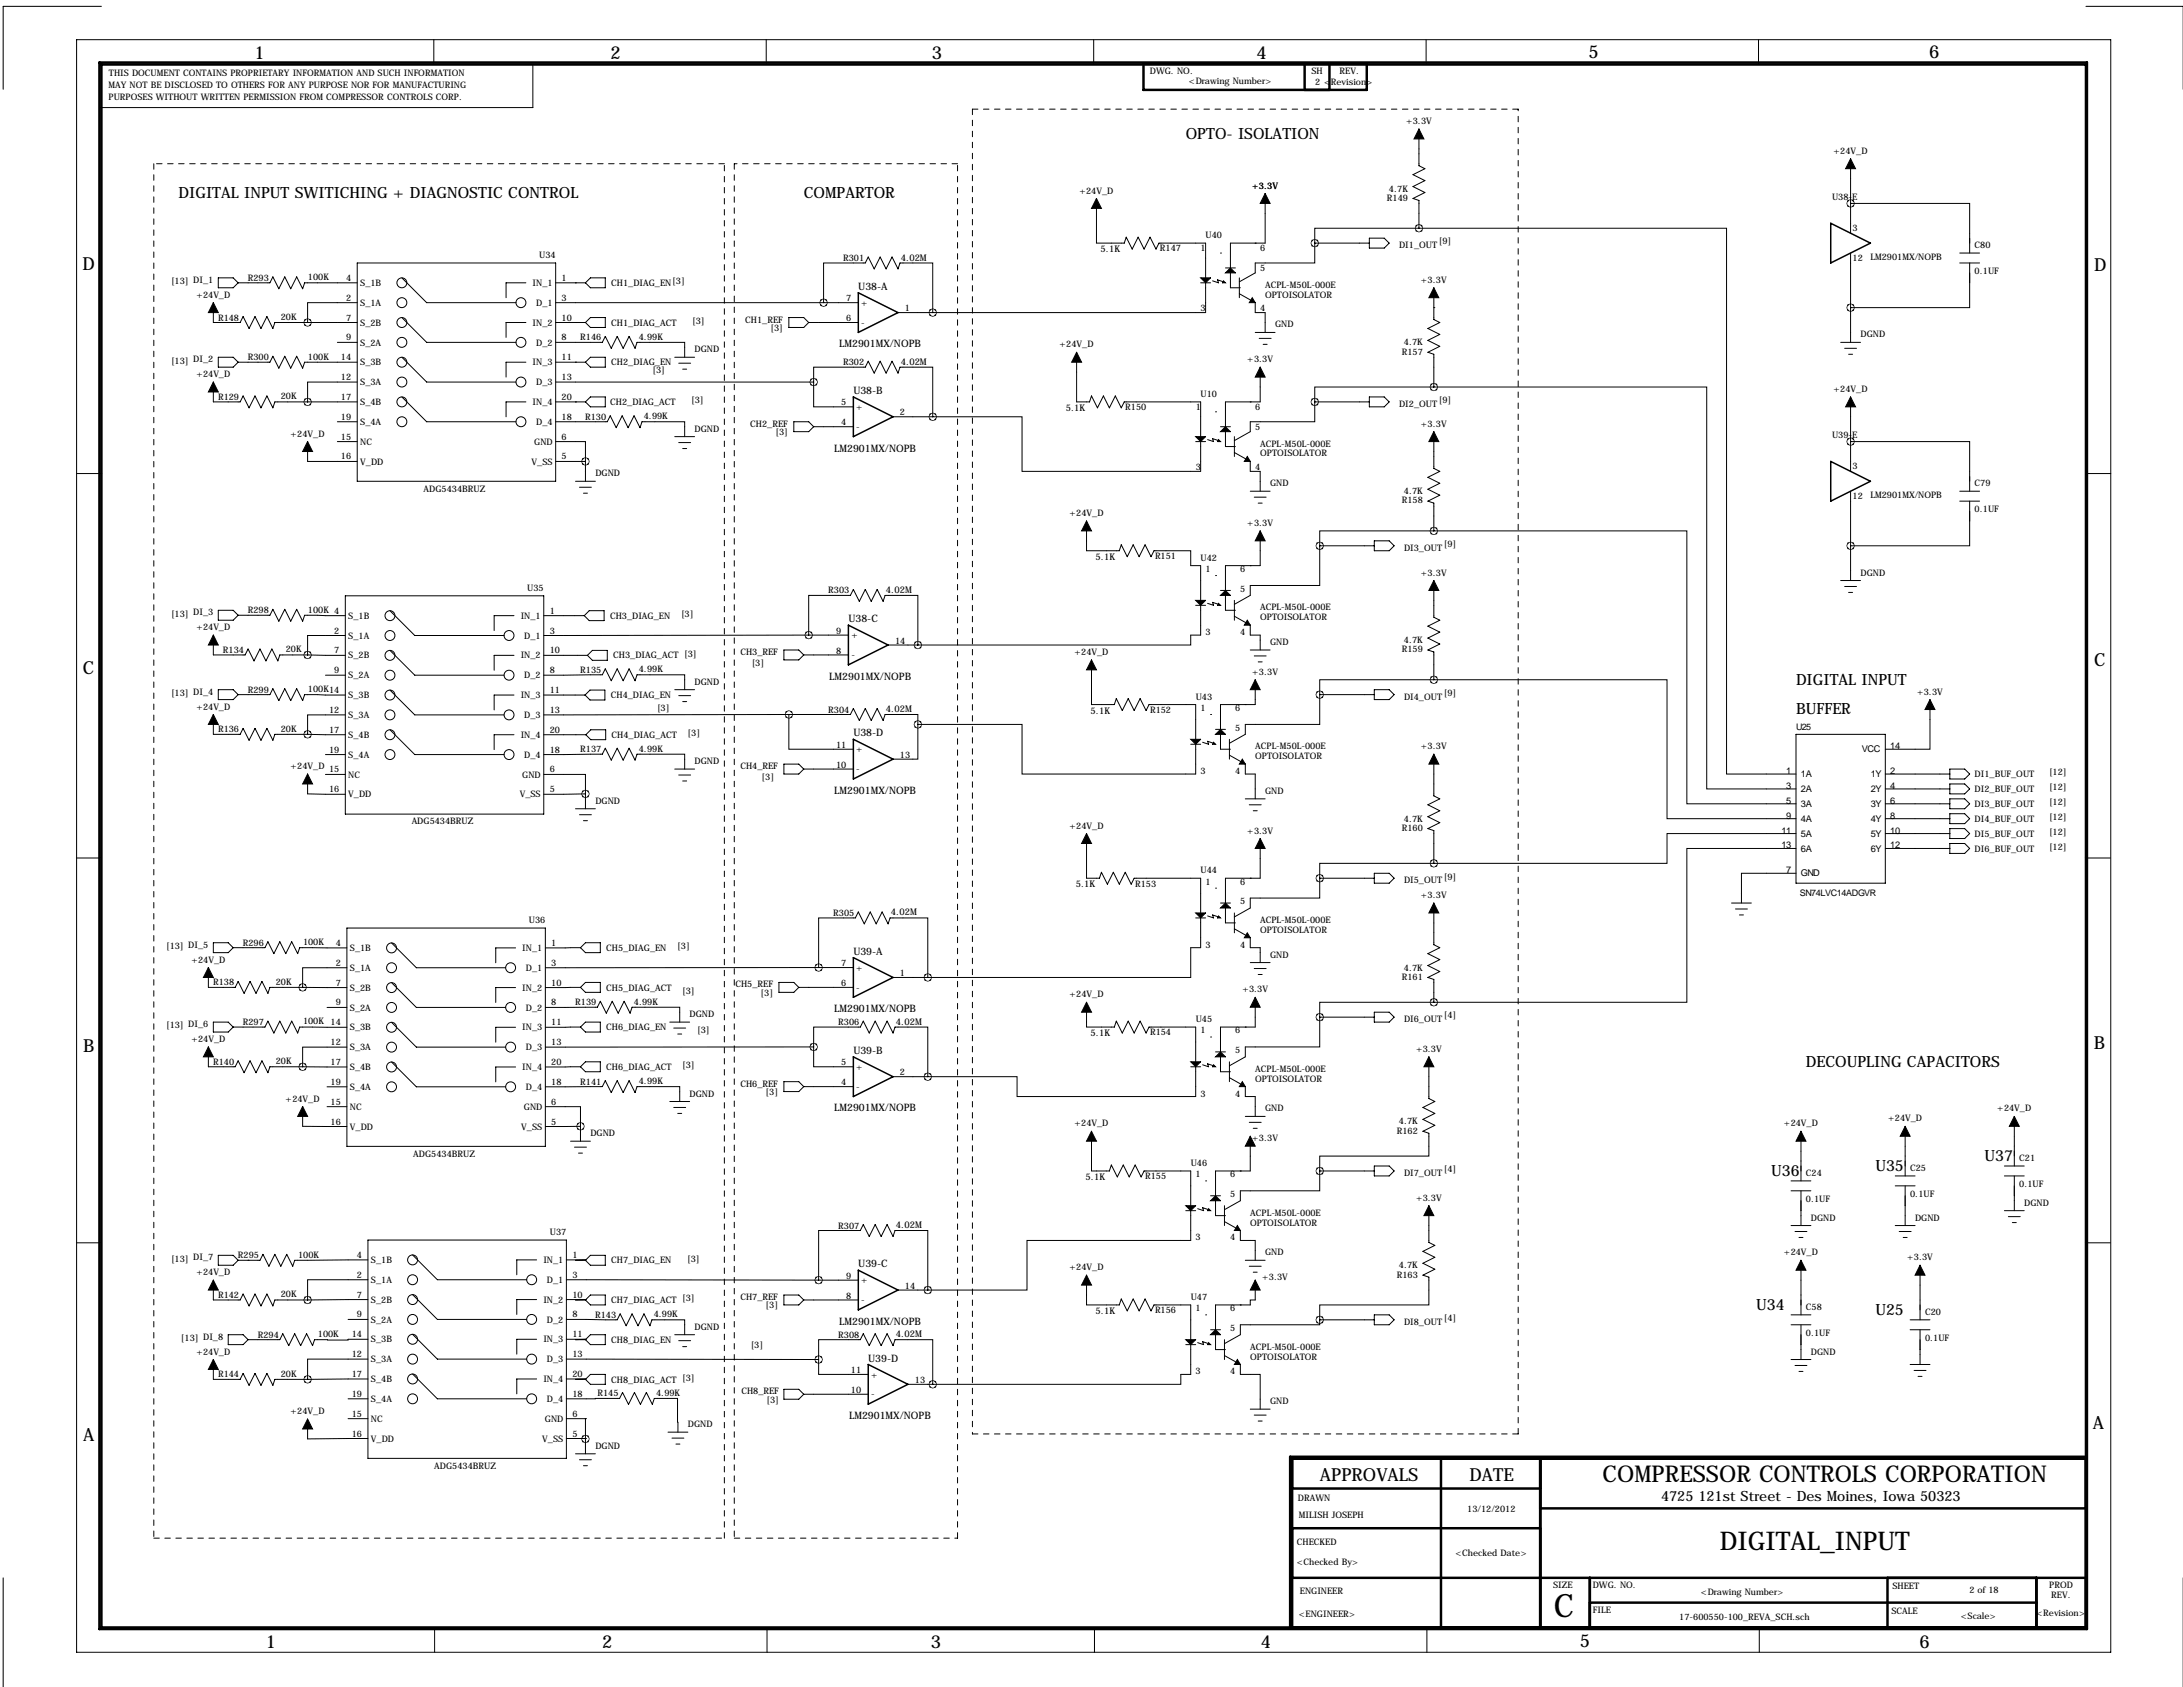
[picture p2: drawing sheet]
<svg xmlns="http://www.w3.org/2000/svg" width="559mm" height="432mm" viewBox="0 0 559 432" stroke-linecap="round" stroke-linejoin="round" font-family="sans-serif">
<defs><g id="words">
<text font-size="8.2" x="397.7" y="413.9">C</text>
<text font-size="6.6" x="440.2" y="396.8">DIGITAL_INPUT</text>
<text font-size="5.9" x="410.2" y="379.2">COMPRESSOR CONTROLS CORPORATION</text>
<g font-size="4.6">
<text x="65.1" y="15">1</text>
<text x="156.3" y="15">2</text>
<text x="238.5" y="15">3</text>
<text x="321.6" y="15">4</text>
<text x="406.6" y="14.8">5</text>
<text x="493.8" y="14.8">6</text>
<text x="21.1" y="69.1">D</text>
<text x="536.1" y="69.4">D</text>
<text x="21.2" y="172.4">C</text>
<text x="536" y="170.4">C</text>
<text x="21.3" y="269.3">B</text>
<text x="535.9" y="268.4">B</text>
<text x="535.7" y="365.8">A</text>
<text x="21.3" y="368.8">A</text>
<text x="337.8" y="379">APPROVALS</text>
<text x="376.2" y="379">DATE</text>
<text x="68" y="421.8">1</text>
<text x="154.1" y="421.8">2</text>
<text x="238.3" y="421.8">3</text>
<text x="322.7" y="421.7">4</text>
<text x="404.4" y="421.6">5</text>
<text x="491.4" y="421.8">6</text>
</g>
<g font-size="4">
<text x="303.5" y="35.6">OPTO- ISOLATION</text>
<text x="45.7" y="50.8">DIGITAL INPUT SWITICHING + DIAGNOSTIC CONTROL</text>
<text x="205.7" y="50.8">COMPARTOR</text>
<text x="459.7" y="175.3">DIGITAL INPUT</text>
<text x="459.7" y="182.9">BUFFER</text>
<text x="462.3" y="273">DECOUPLING CAPACITORS</text>
<text x="480.1" y="299.7">U35</text>
<text x="508" y="297.2">U37</text>
<text x="453.4" y="301">U36</text>
<text x="449.6" y="335.3">U34</text>
<text x="480.1" y="336.5">U25</text>
</g>
<text font-size="3.6" x="425.2" y="384.3">4725 121st Street - Des Moines, Iowa 50323</text>
<g font-size="2.6">
<text x="219.7" y="74.2">U38-A</text>
<text x="214.8" y="88.9">LM2901MX/NOPB</text>
<text x="218.4" y="100.8">U38-B</text>
<text x="213.5" y="115.6">LM2901MX/NOPB</text>
<text x="217.2" y="159.3">U38-C</text>
<text x="212.3" y="174">LM2901MX/NOPB</text>
<text x="218.4" y="188.5">U38-D</text>
<text x="213.5" y="203.2">LM2901MX/NOPB</text>
<text x="218.4" y="244.3">U39-A</text>
<text x="213.5" y="259.1">LM2901MX/NOPB</text>
<text x="218.4" y="269.7">U39-B</text>
<text x="213.5" y="284.5">LM2901MX/NOPB</text>
<text x="219.7" y="324.4">U39-C</text>
<text x="214.8" y="339.1">LM2901MX/NOPB</text>
<text x="222.2" y="348.5">U39-D</text>
<text x="217.4" y="363.2">LM2901MX/NOPB</text>
</g>
<g font-size="2.4">
<text x="281.7" y="64.5">5.1K</text>
<text x="230.6" y="66.7">4.02M</text>
<text x="230.6" y="93.4">4.02M</text>
<text x="272.8" y="105.2">5.1K</text>
<text x="280.4" y="143.3">5.1K</text>
<text x="226.8" y="151.8">4.02M</text>
<text x="226.8" y="182.3">4.02M</text>
<text x="279.2" y="182.6">5.1K</text>
<text x="483.9" y="191.8">14</text>
<text x="476.6" y="192.6">VCC</text>
<text x="457.2" y="198.1">1</text>
<text x="457.2" y="201.9">3</text>
<text x="461" y="198.9">1A</text>
<text x="461" y="202.7">2A</text>
<text x="478.9" y="198.9">1Y</text>
<text x="478.9" y="202.7">2Y</text>
<text x="483.9" y="198.1">2</text>
<text x="483.9" y="201.9">4</text>
<text x="457.2" y="209.5">9</text>
<text x="457.2" y="205.7">5</text>
<text x="461" y="206.5">3A</text>
<text x="478.9" y="206.5">3Y</text>
<text x="483.9" y="205.7">6</text>
<text x="483.9" y="209.5">8</text>
<text x="456" y="213.4">11</text>
<text x="461" y="210.3">4A</text>
<text x="461" y="214.2">5A</text>
<text x="478.9" y="214.2">5Y</text>
<text x="478.9" y="210.3">4Y</text>
<text x="483.9" y="213.4">10</text>
<text x="456" y="217.2">13</text>
<text x="461" y="218">6A</text>
<text x="478.9" y="218">6Y</text>
<text x="483.9" y="217.2">12</text>
<text x="275.4" y="227.1">5.1K</text>
<text x="457.2" y="223.5">7</text>
<text x="461" y="224.3">GND</text>
<text x="228.1" y="234.3">4.02M</text>
<text x="229.3" y="262.3">4.02M</text>
<text x="279.2" y="265.2">5.1K</text>
<text x="277.9" y="302">5.1K</text>
<text x="229.3" y="314.3">4.02M</text>
<text x="280.4" y="336.3">5.1K</text>
<text x="229.3" y="342.3">4.02M</text>
</g>
<g font-size="2.3">
<text x="27.8" y="22.4">MAY NOT BE DISCLOSED TO OTHERS FOR ANY PURPOSE NOR FOR MANUFACTURING</text>
<text x="27.9" y="19.6">THIS DOCUMENT CONTAINS PROPRIETARY INFORMATION AND SUCH INFORMATION</text>
<text x="294.3" y="18.9">DWG. NO.</text>
<text x="304.4" y="21.4">&lt;Drawing Number&gt;</text>
<text x="335.7" y="18.9">SH</text>
<text x="336.7" y="21.6">2 &lt;Revision&gt;</text>
<text x="342.9" y="19.1">REV.</text>
<text x="27.8" y="25.5">PURPOSES WITHOUT WRITTEN PERMISSION FROM COMPRESSOR CONTROLS CORP.</text>
<text x="359.9" y="31.8">+3.3V</text>
<text x="469.4" y="39.4">+24V_D</text>
<text x="276.3" y="49.5">+24V_D</text>
<text x="320.6" y="48.3">+3.3V</text>
<text x="355" y="51.4">R149</text>
<text x="355.6" y="49">4.7K</text>
<text x="469" y="51.1">U38-E</text>
<text x="474.2" y="59.2">3</text>
<text x="296.9" y="64.4">R147</text>
<text x="307.3" y="64.3">1</text>
<text x="308.6" y="61">U40</text>
<text x="322.5" y="64.3">6</text>
<text x="358.1" y="63.5">DI1_OUT</text>
<text x="368.3" y="62.6">[9]</text>
<text x="505.5" y="63.5">C80</text>
<text x="63.4" y="71.9">R293</text>
<text x="78.8" y="71.7">100K</text>
<text x="88.6" y="71.9">4</text>
<text x="138" y="66">U34</text>
<text x="143.8" y="71.9">1</text>
<text x="215.8" y="66.8">R301</text>
<text x="322.5" y="69.4">5</text>
<text x="474.2" y="66.9">12</text>
<text x="478.8" y="66.5">LM2901MX/NOPB</text>
<text x="505.5" y="70.2">0.1UF</text>
<text x="43.8" y="72.7">[13] DI_1</text>
<text x="50.3" y="76.2">+24V_D</text>
<text x="88.6" y="77">2</text>
<text x="92.2" y="73.2">S_1B</text>
<text x="136.3" y="73.2">IN_1</text>
<text x="143.8" y="77">3</text>
<text x="156.5" y="73.2">CH1_DIAG_EN[3]</text>
<text x="216.6" y="77.1">7</text>
<text x="323.8" y="73.7">ACPL-M50L-000E</text>
<text x="323.8" y="76.2">OPTOISOLATOR</text>
<text x="363.7" y="72.4">+3.3V</text>
<text x="55.8" y="82">R148</text>
<text x="71.9" y="81.9">20K</text>
<text x="88.6" y="82">7</text>
<text x="92.2" y="78.3">S_1A</text>
<text x="92.2" y="83.4">S_2B</text>
<text x="136.3" y="83.4">IN_2</text>
<text x="137.3" y="78.3">D_1</text>
<text x="143.8" y="82">10</text>
<text x="156.5" y="83.4">CH1_DIAG_ACT</text>
<text x="177.2" y="82.9">[3]</text>
<text x="190.8" y="82.6">CH1_REF</text>
<text x="216.6" y="82.2">6</text>
<text x="220.5" y="78.3">+</text>
<text x="220.5" y="83.4">-</text>
<text x="231.6" y="79.7">1</text>
<text x="307.3" y="79.5">3</text>
<text x="322.5" y="79.5">4</text>
<text x="326.4" y="83.8">GND</text>
<text x="88.6" y="87.1">9</text>
<text x="92.2" y="88.4">S_2A</text>
<text x="137.3" y="88.4">D_2</text>
<text x="143.8" y="87.1">8</text>
<text x="148.5" y="87.1">R146</text>
<text x="163.5" y="87">4.99K</text>
<text x="197.2" y="84.7">[3]</text>
<text x="271.2" y="88.9">+24V_D</text>
<text x="359.4" y="88.4">4.7K</text>
<text x="476.2" y="86.4">DGND</text>
<text x="43.8" y="93.1">[13] DI_2</text>
<text x="63.4" y="92.2">R300</text>
<text x="78.8" y="92">100K</text>
<text x="87.3" y="92.2">14</text>
<text x="92.2" y="93.5">S_3B</text>
<text x="136.3" y="93.5">IN_3</text>
<text x="143.8" y="92.2">11</text>
<text x="156.5" y="93.5">CH2_DIAG_EN</text>
<text x="167" y="95.6">[3]</text>
<text x="177.8" y="90.2">DGND</text>
<text x="215.8" y="93.5">R302</text>
<text x="319.3" y="92.7">+3.3V</text>
<text x="358.8" y="90.8">R157</text>
<text x="50.3" y="96.5">+24V_D</text>
<text x="87.3" y="97.3">12</text>
<text x="92.2" y="98.6">S_3A</text>
<text x="137.3" y="98.6">D_3</text>
<text x="143.8" y="97.3">13</text>
<text x="307.3" y="101.6">U10</text>
<text x="469.4" y="100.3">+24V_D</text>
<text x="55.8" y="102.4">R129</text>
<text x="71.9" y="102.2">20K</text>
<text x="87.3" y="102.4">17</text>
<text x="87.3" y="107.4">19</text>
<text x="92.2" y="103.7">S_4B</text>
<text x="136.3" y="103.7">IN_4</text>
<text x="143.8" y="102.4">20</text>
<text x="143.8" y="107.4">18</text>
<text x="149.8" y="107.4">R130</text>
<text x="156.2" y="103.7">CH2_DIAG_ACT</text>
<text x="164.8" y="107.3">4.99K</text>
<text x="176.9" y="103.2">[3]</text>
<text x="215.3" y="103.8">5</text>
<text x="219.2" y="104.9">+</text>
<text x="230.4" y="106.3">2</text>
<text x="288" y="105">R150</text>
<text x="306.1" y="104.9">1</text>
<text x="321.3" y="104.9">6</text>
<text x="358.1" y="104.1">DI2_OUT</text>
<text x="368.3" y="103.2">[9]</text>
<text x="74.4" y="111.8">+24V_D</text>
<text x="87.3" y="112.5">15</text>
<text x="92.2" y="108.8">S_4A</text>
<text x="92.2" y="113.8">NC</text>
<text x="136.7" y="113.8">GND</text>
<text x="137.3" y="108.8">D_4</text>
<text x="143.8" y="112.5">6</text>
<text x="177.8" y="110.5">DGND</text>
<text x="192.1" y="109.2">CH2_REF</text>
<text x="198.5" y="111.3">[3]</text>
<text x="215.3" y="108.9">4</text>
<text x="219.2" y="110">-</text>
<text x="321.3" y="110">5</text>
<text x="363.7" y="109.2">+3.3V</text>
<text x="469" y="112.1">U39-E</text>
<text x="87.3" y="117.6">16</text>
<text x="92.2" y="118.9">V_DD</text>
<text x="136.1" y="118.9">V_SS</text>
<text x="143.8" y="117.6">5</text>
<text x="322.6" y="114.3">ACPL-M50L-000E</text>
<text x="322.6" y="116.8">OPTOISOLATOR</text>
<text x="108.4" y="125.8">ADG5434BRUZ</text>
<text x="152.4" y="121.9">DGND</text>
<text x="306.1" y="120.2">3</text>
<text x="321.3" y="120.2">4</text>
<text x="325.1" y="124.5">GND</text>
<text x="474.2" y="120.1">3</text>
<text x="505.5" y="124.5">C79</text>
<text x="358.8" y="128.9">R158</text>
<text x="359.4" y="126.5">4.7K</text>
<text x="474.2" y="127.9">12</text>
<text x="478.8" y="127.5">LM2901MX/NOPB</text>
<text x="505.5" y="131.2">0.1UF</text>
<text x="273.8" y="132.1">+24V_D</text>
<text x="319.3" y="134.6">+3.3V</text>
<text x="295.7" y="143.1">R151</text>
<text x="307.3" y="143.5">U42</text>
<text x="359.4" y="141">DI3_OUT</text>
<text x="369.6" y="140">[9]</text>
<text x="308.6" y="146.4">1</text>
<text x="317.5" y="146.4">6</text>
<text x="363.7" y="147.3">+3.3V</text>
<text x="476.2" y="147.3">DGND</text>
<text x="135" y="151.2">U35</text>
<text x="212" y="151.9">R303</text>
<text x="317.5" y="151.5">5</text>
<text x="43.8" y="157.8">[13] DI_3</text>
<text x="50.3" y="161.3">+24V_D</text>
<text x="63.4" y="157">R298</text>
<text x="78.8" y="156.8">100K 4</text>
<text x="89.2" y="158.4">S_1B</text>
<text x="133.3" y="158.4">IN_1</text>
<text x="140.7" y="157.1">1</text>
<text x="156.2" y="158.4">CH3_DIAG_EN</text>
<text x="174.3" y="157.9">[3]</text>
<text x="322.6" y="156.2">ACPL-M50L-000E</text>
<text x="322.6" y="158.8">OPTOISOLATOR</text>
<text x="57.1" y="167.1">R134</text>
<text x="73.1" y="167">20K</text>
<text x="85.6" y="162.2">2</text>
<text x="85.6" y="167.2">7</text>
<text x="89.2" y="163.5">S_1A</text>
<text x="134.2" y="163.5">D_1</text>
<text x="140.7" y="162.2">3</text>
<text x="140.7" y="167.2">10</text>
<text x="189.5" y="167.6">CH3_REF</text>
<text x="214.1" y="162.2">9</text>
<text x="214.1" y="167.3">8</text>
<text x="217.9" y="163.4">+</text>
<text x="229.1" y="164.7">14</text>
<text x="275.1" y="167.6">+24V_D</text>
<text x="308.6" y="162.6">3</text>
<text x="317.5" y="162.6">4</text>
<text x="325.1" y="165.1">GND</text>
<text x="358.8" y="167">R159</text>
<text x="359.4" y="164.6">4.7K</text>
<text x="85.6" y="172.3">9</text>
<text x="89.2" y="168.5">S_2B</text>
<text x="89.2" y="173.6">S_2A</text>
<text x="133.3" y="168.5">IN_2</text>
<text x="134.2" y="173.6">D_2</text>
<text x="140.7" y="172.3">8</text>
<text x="148.5" y="172.2">R135</text>
<text x="157" y="168.5">CH3_DIAG_ACT [3]</text>
<text x="163.5" y="172">4.99K</text>
<text x="192.4" y="170.5">[3]</text>
<text x="217.9" y="168.4">-</text>
<text x="320.6" y="172.7">+3.3V</text>
<text x="43.8" y="178.1">[13] DI_4</text>
<text x="63.4" y="177.3">R299</text>
<text x="78.8" y="177.1">100K14</text>
<text x="89.2" y="178.7">S_3B</text>
<text x="133.3" y="178.7">IN_3</text>
<text x="140.7" y="177.4">11</text>
<text x="156.4" y="178.7">CH4_DIAG_EN</text>
<text x="177.8" y="175.3">DGND</text>
<text x="306.1" y="179.1">U43</text>
<text x="359.4" y="179.1">DI4_OUT</text>
<text x="369.6" y="178.1">[9]</text>
<text x="490.7" y="177.8">+3.3V</text>
<text x="50.3" y="181.6">+24V_D</text>
<text x="84.2" y="182.5">12</text>
<text x="89.2" y="183.8">S_3A</text>
<text x="134.2" y="183.8">D_3</text>
<text x="140.7" y="182.5">13</text>
<text x="168.2" y="182.1">[3]</text>
<text x="212" y="182.4">R304</text>
<text x="294.4" y="182.5">R152</text>
<text x="307.3" y="182">1</text>
<text x="316.2" y="182">6</text>
<text x="55.8" y="187.5">R136</text>
<text x="71.9" y="187.3">20K</text>
<text x="84.2" y="187.6">17</text>
<text x="89.2" y="188.9">S_4B</text>
<text x="133.3" y="188.9">IN_4</text>
<text x="140.7" y="187.6">20</text>
<text x="156.6" y="188.9">CH4_DIAG_ACT</text>
<text x="176" y="188.4">[3]</text>
<text x="214" y="191.4">11</text>
<text x="316.2" y="187">5</text>
<text x="321.3" y="191.8">ACPL-M50L-000E</text>
<text x="363.7" y="191.8">+3.3V</text>
<text x="459.7" y="186.9">U25</text>
<text x="74.4" y="196.8">+24V_D</text>
<text x="84.2" y="192.6">19</text>
<text x="84.2" y="197.7">15</text>
<text x="89.2" y="193.9">S_4A</text>
<text x="134.2" y="193.9">D_4</text>
<text x="140.7" y="192.6">18</text>
<text x="140.7" y="197.7">6</text>
<text x="148.5" y="192.5">R137</text>
<text x="163.5" y="192.4">4.99K</text>
<text x="177.8" y="195.6">DGND</text>
<text x="189.5" y="196.8">CH4_REF</text>
<text x="214" y="196.5">10</text>
<text x="219.2" y="192.6">+</text>
<text x="219.2" y="197.7">-</text>
<text x="230.4" y="194">13</text>
<text x="321.3" y="194.3">OPTOISOLATOR</text>
<text x="84.2" y="202.8">16</text>
<text x="89.2" y="199">NC</text>
<text x="133.7" y="199">GND</text>
<text x="140.7" y="202.8">5</text>
<text x="195" y="199.7">[3]</text>
<text x="307.3" y="198.1">3</text>
<text x="316.2" y="198.1">4</text>
<text x="323.8" y="203.2">GND</text>
<text x="505.5" y="202.7">DI2_BUF_OUT</text>
<text x="505.5" y="198.9">DI1_BUF_OUT</text>
<text x="524.5" y="202.3">[12]</text>
<text x="524.5" y="198.5">[12]</text>
<text x="89.2" y="204.1">V_DD</text>
<text x="133" y="204.1">V_SS</text>
<text x="152.4" y="205.7">DGND</text>
<text x="505.5" y="206.5">DI3_BUF_OUT</text>
<text x="524.5" y="209.9">[12]</text>
<text x="524.5" y="206.1">[12]</text>
<text x="105.4" y="211">ADG5434BRUZ</text>
<text x="273.8" y="212.1">+24V_D</text>
<text x="319.3" y="213.4">+3.3V</text>
<text x="358.8" y="212.7">R160</text>
<text x="359.4" y="210.3">4.7K</text>
<text x="505.5" y="210.4">DI4_BUF_OUT</text>
<text x="505.5" y="214.2">DI5_BUF_OUT</text>
<text x="524.5" y="213.7">[12]</text>
<text x="505.5" y="218">DI6_BUF_OUT</text>
<text x="524.5" y="217.5">[12]</text>
<text x="290.6" y="226.9">R153</text>
<text x="307.3" y="223.5">U44</text>
<text x="308.6" y="226.4">1</text>
<text x="317.5" y="226.4">6</text>
<text x="359.4" y="226.1">DI5_OUT</text>
<text x="369.6" y="225.1">[9]</text>
<text x="317.5" y="231.5">5</text>
<text x="363.7" y="229.9">+3.3V</text>
<text x="460.7" y="229.4">SN74LVC14ADGVR</text>
<text x="135.4" y="236.3">U36</text>
<text x="213.3" y="234.4">R305</text>
<text x="322.6" y="236.2">ACPL-M50L-000E</text>
<text x="322.6" y="238.8">OPTOISOLATOR</text>
<text x="42.5" y="242.9">[13] DI_5</text>
<text x="62.2" y="242.1">R296</text>
<text x="77.6" y="241.9">100K</text>
<text x="86" y="242.1">4</text>
<text x="89.6" y="243.4">S_1B</text>
<text x="133.7" y="243.4">IN_1</text>
<text x="141.1" y="242.1">1</text>
<text x="155.2" y="243.4">CH5_DIAG_EN</text>
<text x="173.4" y="242.9">[3]</text>
<text x="308.6" y="242.6">3</text>
<text x="317.5" y="242.6">4</text>
<text x="325.1" y="245.1">GND</text>
<text x="49" y="246.4">+24V_D</text>
<text x="86" y="247.2">2</text>
<text x="89.6" y="248.5">S_1A</text>
<text x="134.6" y="248.5">D_1</text>
<text x="141.1" y="247.2">3</text>
<text x="215.3" y="247.3">7</text>
<text x="219.2" y="248.5">+</text>
<text x="230.4" y="249.8">1</text>
<text x="358.8" y="250.8">R161</text>
<text x="359.4" y="248.4">4.7K</text>
<text x="54.5" y="252.2">R138</text>
<text x="70.6" y="252.1">20K</text>
<text x="86" y="252.3">7</text>
<text x="86" y="257.4">9</text>
<text x="89.6" y="253.6">S_2B</text>
<text x="133.7" y="253.6">IN_2</text>
<text x="141.1" y="252.3">10</text>
<text x="141.1" y="257.4">8</text>
<text x="147.3" y="257.3">R139</text>
<text x="155.2" y="253.5">CH5_DIAG_ACT</text>
<text x="162.3" y="257.1">4.99K</text>
<text x="174.6" y="254.3">[3]</text>
<text x="188.2" y="252.7">CH5_REF</text>
<text x="194.7" y="254.9">[3]</text>
<text x="215.3" y="252.4">6</text>
<text x="219.2" y="253.5">-</text>
<text x="273.8" y="255.3">+24V_D</text>
<text x="318" y="254">+3.3V</text>
<text x="42.5" y="263.2">[13] DI_6</text>
<text x="62.2" y="262.4">R297</text>
<text x="77.6" y="262.2">100K 14</text>
<text x="89.6" y="258.7">S_2A</text>
<text x="89.6" y="263.7">S_3B</text>
<text x="133.7" y="263.7">IN_3</text>
<text x="134.6" y="258.7">D_2</text>
<text x="141.1" y="262.4">11</text>
<text x="155.2" y="263.7">CH6_DIAG_EN</text>
<text x="176.5" y="260.3">DGND</text>
<text x="214.6" y="262.4">R306</text>
<text x="306.1" y="261.6">U45</text>
<text x="359.4" y="261.6">DI6_OUT</text>
<text x="369.6" y="260.7">[4]</text>
<text x="49" y="266.7">+24V_D</text>
<text x="84.6" y="267.5">12</text>
<text x="89.6" y="268.8">S_3A</text>
<text x="134.6" y="268.8">D_3</text>
<text x="141.1" y="267.5">13</text>
<text x="178.4" y="264.5">[3]</text>
<text x="294.4" y="265">R154</text>
<text x="307.3" y="264.5">1</text>
<text x="316.2" y="264.5">6</text>
<text x="316.2" y="269.6">5</text>
<text x="362.5" y="269.2">+3.3V</text>
<text x="54.5" y="272.5">R140</text>
<text x="70.6" y="272.4">20K</text>
<text x="84.6" y="272.6">17</text>
<text x="89.6" y="273.9">S_4B</text>
<text x="133.7" y="273.9">IN_4</text>
<text x="141.1" y="272.6">20</text>
<text x="155.2" y="273.9">CH6_DIAG_ACT</text>
<text x="174.6" y="273.4">[3]</text>
<text x="215.3" y="272.7">5</text>
<text x="219.2" y="273.9">+</text>
<text x="230.4" y="275.2">2</text>
<text x="321.3" y="274.3">ACPL-M50L-000E</text>
<text x="73.1" y="281.9">+24V_D</text>
<text x="84.6" y="277.7">19</text>
<text x="89.6" y="279">S_4A</text>
<text x="134.6" y="279">D_4</text>
<text x="141.1" y="277.7">18</text>
<text x="148.5" y="277.6">R141</text>
<text x="163.5" y="277.5">4.99K</text>
<text x="176.5" y="280.7">DGND</text>
<text x="189.5" y="278.1">CH6_REF</text>
<text x="196" y="280.3">[3]</text>
<text x="215.3" y="277.8">4</text>
<text x="219.2" y="278.9">-</text>
<text x="307.3" y="280.7">3</text>
<text x="316.2" y="280.7">4</text>
<text x="321.3" y="276.9">OPTOISOLATOR</text>
<text x="84.6" y="282.8">15</text>
<text x="84.6" y="287.8">16</text>
<text x="89.6" y="284.1">NC</text>
<text x="134.1" y="284.1">GND</text>
<text x="141.1" y="282.8">6</text>
<text x="141.1" y="287.8">5</text>
<text x="323.8" y="284.5">GND</text>
<text x="358.1" y="287.8">4.7K</text>
<text x="483.3" y="287">+24V_D</text>
<text x="511.3" y="284.5">+24V_D</text>
<text x="89.6" y="289.1">V_DD</text>
<text x="133.4" y="289.1">V_SS</text>
<text x="151.1" y="290.8">DGND</text>
<text x="275.1" y="288.3">+24V_D</text>
<text x="320.6" y="292.1">+3.3V</text>
<text x="357.6" y="290.2">R162</text>
<text x="456.7" y="288.3">+24V_D</text>
<text x="105.8" y="296">ADG5434BRUZ</text>
<text x="304.8" y="298.4">U46</text>
<text x="488.9" y="299.7">C25</text>
<text x="516.9" y="297.2">C21</text>
<text x="293.1" y="301.8">R155</text>
<text x="306" y="301.3">1</text>
<text x="314.9" y="301.3">6</text>
<text x="359.4" y="301">DI7_OUT</text>
<text x="369.6" y="300.1">[4]</text>
<text x="462.3" y="301">C24</text>
<text x="516.9" y="303.9">0.1UF</text>
<text x="314.9" y="306.4">5</text>
<text x="320" y="311.1">ACPL-M50L-000E</text>
<text x="362.5" y="307.3">+3.3V</text>
<text x="462.3" y="307.7">0.1UF</text>
<text x="488.9" y="306.4">0.1UF</text>
<text x="518.2" y="308.6">DGND</text>
<text x="140.8" y="316.1">U37</text>
<text x="214.6" y="314.5">R307</text>
<text x="306" y="317.5">3</text>
<text x="314.9" y="317.5">4</text>
<text x="320" y="313.7">OPTOISOLATOR</text>
<text x="463.5" y="312.4">DGND</text>
<text x="490.2" y="312.4">DGND</text>
<text x="43.8" y="322.9">[13] DI_7</text>
<text x="60.9" y="322.1">R295</text>
<text x="76.3" y="321.9">100K</text>
<text x="91.3" y="322">4</text>
<text x="94.9" y="323.3">S_1B</text>
<text x="139.1" y="323.3">IN_1</text>
<text x="146.5" y="322">1</text>
<text x="156.5" y="323.4">CH7_DIAG_EN</text>
<text x="175.9" y="322.9">[3]</text>
<text x="323.8" y="321.3">GND</text>
<text x="456.7" y="321.3">+24V_D</text>
<text x="488.2" y="322.6">+3.3V</text>
<text x="50.3" y="326.4">+24V_D</text>
<text x="91.3" y="327.1">2</text>
<text x="94.9" y="328.4">S_1A</text>
<text x="140" y="328.4">D_1</text>
<text x="146.5" y="327.1">3</text>
<text x="216.6" y="327.3">9</text>
<text x="220.5" y="328.5">+</text>
<text x="231.6" y="329.8">14</text>
<text x="273.8" y="325.1">+24V_D</text>
<text x="323.1" y="327.7">+3.3V</text>
<text x="357.6" y="327">R163</text>
<text x="358.1" y="324.6">4.7K</text>
<text x="55.8" y="332.2">R142</text>
<text x="71.9" y="332.1">20K</text>
<text x="91.3" y="332.1">7</text>
<text x="94.9" y="333.4">S_2B</text>
<text x="139.1" y="333.4">IN_2</text>
<text x="146.5" y="332.1">10</text>
<text x="156.5" y="333.5">CH7_DIAG_ACT [3]</text>
<text x="189.5" y="332.7">CH7_REF</text>
<text x="196" y="334.9">[3]</text>
<text x="216.6" y="332.4">8</text>
<text x="220.5" y="333.5">-</text>
<text x="304.8" y="332.7">U47</text>
<text x="306" y="335.6">1</text>
<text x="314.9" y="335.6">6</text>
<text x="462.3" y="335.3">C58</text>
<text x="91.3" y="337.2">9</text>
<text x="94.9" y="338.5">S_2A</text>
<text x="140" y="338.5">D_2</text>
<text x="146.5" y="337.2">8</text>
<text x="152.3" y="337.3">R143</text>
<text x="167.3" y="337.1">4.99K</text>
<text x="177.8" y="340.4">DGND</text>
<text x="295.7" y="336.1">R156</text>
<text x="314.9" y="340.7">5</text>
<text x="359.4" y="339.1">DI8_OUT</text>
<text x="369.6" y="338.2">[4]</text>
<text x="462.3" y="342">0.1UF</text>
<text x="492.8" y="336.5">C20</text>
<text x="46.3" y="343.2">[13] DI_8</text>
<text x="50.3" y="346.7">+24V_D</text>
<text x="66" y="342.4">R294</text>
<text x="81.4" y="342.2">100K</text>
<text x="90" y="342.3">14</text>
<text x="90" y="347.4">12</text>
<text x="94.9" y="343.6">S_3B</text>
<text x="139.1" y="343.6">IN_3</text>
<text x="146.5" y="342.3">11</text>
<text x="146.5" y="347.4">13</text>
<text x="156.5" y="343.7">CH8_DIAG_EN</text>
<text x="192.2" y="345">[3]</text>
<text x="214.6" y="342.4">R308</text>
<text x="320" y="345.4">ACPL-M50L-000E</text>
<text x="320" y="348">OPTOISOLATOR</text>
<text x="463.5" y="346.7">DGND</text>
<text x="492.8" y="343.2">0.1UF</text>
<text x="55.8" y="352.6">R144</text>
<text x="71.9" y="352.4">20K</text>
<text x="90" y="352.5">17</text>
<text x="94.9" y="348.7">S_3A</text>
<text x="94.9" y="353.8">S_4B</text>
<text x="139.1" y="353.8">IN_4</text>
<text x="140" y="348.7">D_3</text>
<text x="146.5" y="352.5">20</text>
<text x="156.5" y="353.9">CH8_DIAG_ACT [3]</text>
<text x="217.8" y="351.4">11</text>
<text x="223" y="352.6">+</text>
<text x="234.2" y="354">13</text>
<text x="306" y="351.8">3</text>
<text x="314.9" y="351.8">4</text>
<text x="90" y="357.5">19</text>
<text x="94.9" y="358.8">S_4A</text>
<text x="140" y="358.8">D_4</text>
<text x="146.5" y="357.5">18</text>
<text x="152.9" y="357.4">R145</text>
<text x="167.9" y="357.3">4.99K</text>
<text x="189.8" y="356.9">CH8_REF</text>
<text x="196.2" y="359">[3]</text>
<text x="217.8" y="356.5">10</text>
<text x="223" y="357.7">-</text>
<text x="325.1" y="359.4">GND</text>
<text x="74.4" y="361.9">+24V_D</text>
<text x="90" y="362.6">15</text>
<text x="94.9" y="363.9">NC</text>
<text x="139.5" y="363.9">GND</text>
<text x="146.5" y="362.6">6</text>
<text x="176.1" y="365.3">DGND</text>
<text x="90" y="367.7">16</text>
<text x="94.9" y="369">V_DD</text>
<text x="138.8" y="369">V_SS</text>
<text x="146.5" y="367.7">5</text>
<text x="152.4" y="370.8">DGND</text>
<text x="111.2" y="375.9">ADG5434BRUZ</text>
<text x="332.2" y="384.3">DRAWN</text>
<text x="332.5" y="388.6">MILISH JOSEPH</text>
<text x="375.6" y="386.9">13/12/2012</text>
<text x="332" y="395.5">CHECKED</text>
<text x="332" y="400.6">&lt;Checked By&gt;</text>
<text x="372.6" y="398.3">&lt;Checked Date&gt;</text>
<text x="332.7" y="407.9">ENGINEER</text>
<text x="397.6" y="406.4">SIZE</text>
<text x="407.7" y="406.4">DWG. NO.</text>
<text x="484.4" y="406.7">SHEET</text>
<text x="504.1" y="407.7">2 of 18</text>
<text x="524.6" y="406.4">PROD</text>
<text x="332.5" y="413.8">&lt;ENGINEER&gt;</text>
<text x="407.7" y="412.7">FILE</text>
<text x="435.4" y="408.2">&lt;Drawing Number&gt;</text>
<text x="484.2" y="413">SCALE</text>
<text x="521.3" y="413.6">&lt;Revision&gt;</text>
<text x="525.1" y="408.9">REV.</text>
<text x="429.9" y="414.6">17-600550-100_REVA_SCH.sch</text>
<text x="501.9" y="414.3">&lt;Scale&gt;</text>
</g>
</g></defs>
<path d="M248.9 27.9v339.1M388.6 27.9h-139.7M39.4 41.9v351.8M185.4 41.9h-146M188 41.9v351.8M245.1 41.9h-57.1M248.9 367h139.7M388.6 367v-339.1M39.4 393.7h146M185.4 393.7v-351.8M188 393.7h57.1M245.1 393.7v-351.8" fill="none" stroke="#000" stroke-width=".26" stroke-dasharray="1.4 1.4"/>
<g fill="none" stroke="#000" stroke-width=".26">
<path d="M19.6 10.2h520.7v412.7h-520.7zM26 1.6h-25.2v21.3M111 10.2v6.3M143.6 16.5h-7.2v11h-110.8M196.1 10.2v6.3M280 10.2v6.3M365 10.2v6.3M450.1 10.2v6.3M534 1.6h24.8M363.2 33v9.4l1.5 .8-3 1.5 3 1.5-3 1.6 3 1.5-3 1.5 1.5 .5v7.1M280.7 50.8v11.4h7.1l.5-1.5 1.5 3.1 1.5-3.1 1.6 3.1 1.5-3.1 1.5 3.1 .8-1.6h11.9v17.8h-78.7M323.8 49.5v12.7h-8.8v11.5h2.5"/>
<path d="M363.2 58.4h78.8v139.7h17.7M363.2 58.4h-26.7v3.8M473.7 52.1h30.5v12.7M473.7 40.6v19.1M54.6 77.5v5.1h6.9l.7-1.6 1.6 3.1 1.5-3.1 1.5 3.1 1.5-3.1 1.5 3.1 .6-1.5h21M55.9 71.1h3.8l1.3 1.3-1.3 1.3h-3.8zM61 72.4h8.1l.7-1.5 1.6 3 1.5-3 1.5 3 1.5-3 1.6 3 .5-1.5h13.4M91.4 77.5h-12.7v5.1M91.4 67.3h50.8v55.9h-50.8zM102.9 71.1l6.3 6.4h22.9M134.6 72.4h-5.1v3.8M142.2 77.5h77.5"/>
<path d="M142.2 72.4h7.7M147.3 72.4h.1M151.1 71.1h3.8v2.6h-3.8l-1.2-1.3zM210.8 77.5v-10.2h10.7l.7-1.5 1.6 3 1.5-3 1.5 3 1.5-3 1.6 3 .5-1.5h8.4v12.7M307.3 72.4h2.6M310.4 71.9l1.5 .5-.2-.8 1.5 .5M312.4 64.8h.1M313.7 68.6h2.5M317.2 75.2l4.1 2.3v2.5h2.5v5.1M317.2 71.1v5.1M321.3 62.2h.1M336.5 62.2v5.1h-15.2v2.5l-4.1 2.3"/>
<path d="M336.5 62.2h14M350.5 61h3.8l1.3 1.2-1.3 1.3h-3.8zM367 78.7h.1M367 73.7v8.1l1.6 .8-3.1 1.5 3.1 1.5-3.1 1.5 3.1 1.5-3.1 1.6 1.5 .5v8.4M473.7 64.8v22.8M501.6 67.3h5.1M501.6 64.8h5.1M504.2 67.3v11.4h-30.5M54.6 97.8v5.1h6.9l.7-1.6 1.6 3.1 1.5-3.1 1.5 3.1 1.5-3.1 1.5 3.1 .6-1.5h21M55.9 91.4h3.8l1.3 1.3-1.3 1.3h-3.8zM61 92.7h8.1l.7-1.5 1.6 3 1.5-3 1.5 3 1.5-3 1.6 3 .5-1.5h13.4M86.4 87.6h5"/>
<path d="M91.4 97.8h-12.7v5.1M102.9 81.3l6.3 6.3h22.9M102.9 91.4l6.3 6.4h22.9M134.6 82.6h-5.1v3.8M134.6 92.7h-5.1v3.8M142.2 87.6h12l.7-1.5 1.6 3.1 1.5-3.1 1.5 3.1 1.5-3.1 1.6 3.1 .5-1.6h12.2v3.8M142.2 97.8h66.1M142.2 82.6h7.7M142.2 92.7h7.7M147.3 82.6h.1M147.3 92.7h.1M149.9 92.7l1.2-1.3h3.8v2.6h-3.8z"/>
<path d="M149.9 82.6l1.2-1.3h3.8v2.5h-3.8zM172.7 91.4h5.1M173.7 93h3.1M174.8 94.5h1M201.9 81.3h3.8l1.3 1.3-1.3 1.2h-3.8zM207 82.6h12.7M208.3 97.8v-3.8h13.2l.7-1.5 1.6 3 1.5-3 1.5 3 1.5-3 1.6 3 .5-1.5h8.4v12.7M208.3 97.8v6.3h10.1M275.6 90.2v12.7h3.3l.5-1.6 1.5 3.1 1.5-3.1 1.6 3.1 1.5-3.1 1.5 3.1 .8-1.5h19.5v17.7h-45.7v-13.9h-22.8M321.3 85.1h5.1M322.3 86.6h3.1M322.6 94v8.9h-8.9v11.4h2.5"/>
<path d="M323.3 88.1h1.1M367 99.1h69.9v102.8h22.8M367 99.1h-30.5v3.8M471.2 87.6h5M472.2 89.2h3M473.2 90.7h1M78.7 113v5.1h12.7M86.4 107.9h5M86.4 113h5M102.9 101.6l6.3 6.3h22.9M134.6 102.9h-5.1v3.8M142.2 113h7.7v5.1"/>
<path d="M142.2 107.9h13.2l.8-1.5 1.5 3.1 1.6-3.1 1.5 3.1 1.5-3.1 1.5 3.1 .5-1.6h11v3.9M142.2 102.9h7.7M142.2 118.1h7.7M147.3 102.9h.1M149.9 102.9l1.2-1.3h3.8v2.5h-3.8zM149.9 118.1v5.1M172.7 111.8h5.1M173.7 113.3h3.1M174.8 114.8h1M203.2 107.9h3.8l1.3 1.3-1.3 1.3h-3.8zM208.3 109.2h10.1M228.6 106.7h10.2"/>
<path d="M306.1 113h2.5M309.1 112.5l1.5 .5-.2-.7 1.5 .5M311.1 105.4h.1M312.4 109.2h2.6M316 111.8v5M316 115.8l4 2.3v2.5h2.6v5.1M320 102.9h.1M336.5 102.9v5h-16.5v2.6l-4 2.3M336.5 102.9h14M350.5 101.6h3.8l1.3 1.3-1.3 1.2h-3.8zM367 110.5v9.4l1.6 .7-3.1 1.6 3.1 1.5-3.1 1.5 3.1 1.5-3.1 1.6 1.5 .5v7.1M473.7 113h30.5v12.7"/>
<path d="M473.7 101.6v19M19.7 121.2h6.4M147.3 123.2h5.1M148.3 124.7h3.1M149.4 126.2h1M278.1 133.3v7.7h8.4l.5-1.6 1.5 3.1 1.6-3.1 1.5 3.1 1.5-3.1 1.5 3.1 .8-1.5h9.4v3.8h2.5v17.8h-2.5v2.5h-69.9M320 125.7h5.1M321.1 127.3h3M322.1 128.8h1M322.6 135.9v8.9h-8.9v11.4h2.5M337.8 139.7v10.2h-17.8v2.5l-4 2.3M337.8 139.7h14"/>
<path d="M351.8 138.4h3.8l1.3 1.3-1.3 1.3h-3.8zM367 135.9h64.8v69.8h27.9M367 135.9h-29.2v3.8M473.7 125.7v22.9M501.6 125.7h5.1M501.6 128.3h5.1M504.2 128.3v11.4h-30.5M533.9 121.2h6.4M55.9 156.2h3.8l1.3 1.3-1.3 1.3h-3.8zM61 157.5h8.1l.7-1.5 1.6 3 1.5-3 1.5 3 1.5-3 1.6 3 .5-1.5 10.4 .1M88.4 152.5h50.8v55.9h-50.8zM99.8 156.3l6.4 6.4h22.8"/>
<path d="M131.6 157.6h-5.1v3.8M139.2 157.6h10.4M149.6 157.6l1.2-1.3h3.8v2.6h-3.8zM306.1 154.9h2.5M309.1 154.4l1.5 .5-.2-.7 1.5 .5M311.1 147.3h.1M312.4 151.1h2.6M316 153.7v5.1M316 157.7l4 2.3v2.6h2.6v3.8M320 144.8h.1M367 148.6v9.4l1.6 .8-3.1 1.5 3.1 1.5-3.1 1.5 3.1 1.5-3.1 1.6 1.5 .5v7.1M471.2 148.6h5"/>
<path d="M472.2 150.1h3M473.2 151.6h1M54.6 162.6v5h8.1l.8-1.5 1.5 3.1 1.5-3.1 1.6 3.1 1.5-3.1 1.5 3.1 .5-1.6h7.1M55.9 176.5h3.8l1.3 1.3-1.3 1.3h-3.8zM61 177.8h8.1l.7-1.5 1.6 3 1.5-3 1.5 3 1.5-3 1.6 3 .5-1.5 10.4 .1M78.7 167.6l9.7 .1M83.3 172.8h5.1M88.4 162.7h-9.7v4.9M99.8 166.5l6.4 6.3h22.8M99.8 176.6l6.4 6.4h22.8M131.6 167.7h-5.1v3.9M131.6 177.9h-5.1v3.8"/>
<path d="M139.2 172.8l15-.1 .7-1.5 1.6 3 1.5-3 1.5 3 1.5-3 1.6 3 .5-1.5h12.2v3.8M139.2 167.7h11.2M139.2 177.9h10.6M150.4 167.7l1.2-1.2h3.8v2.5h-3.8zM151 176.6h3.8v2.6h-3.8l-1.2-1.3zM172.7 176.5h5.1M173.7 178.1h3.1M174.8 179.6h1M200.7 166.4h3.8l1.2 1.2-1.2 1.3h-3.8zM205.7 167.6h11.5M207 162.6v-10.2h10.7l.7-1.5 1.6 3 1.5-3 1.5 3 1.5-3 1.6 3 .5-1.5h8.3v12.7M207 162.6l-67.8 .1"/>
<path d="M207 162.6h10.2M227.3 165.1h7.6M279.4 168.9v11.4h5.8l.6-1.5 1.5 3.1 1.5-3.1 1.5 3.1 1.5-3.1 1.6 3.1 .7-1.6h12v17.8h-44.5v-12.7h-26.7M320 166.4h5.1M321.1 167.9h3M321.3 174v6.3h-8.9v11.5h2.6M322.1 169.4h1M337.8 177.8v7.6h-19v2.6l-4.1 2.2M337.8 177.8h14M351.8 176.5h3.8l1.3 1.3-1.3 1.3h-3.8zM367 174h59.7v35.5h33M367 174h-29.2v3.8"/>
<path d="M494 179.1v12.7h-11.4M54.6 182.9v5.1h6.9l.7-1.6 1.6 3.1 1.5-3.1 1.5 3.1 1.5-3.1 1.5 3.1 .6-1.5h8.3M78.7 188l9.7 .1M78.7 198.1v5.1l9.7 .1M83.3 193.1h5.1M83.3 198.2h5.1M88.4 183h-9.7v5M99.8 186.8l6.4 6.3h22.8M131.6 188.1h-5.1v3.8M139.2 198.2h10.7v5M139.2 193.1l15-.1 .7-1.5 1.6 3.1 1.5-3.1 1.5 3.1 1.5-3.1 1.6 3.1 .5-1.6h12.2v3.8M139.2 188.1h10.8"/>
<path d="M151.2 186.8h3.8v2.5h-3.8l-1.2-1.2zM172.7 196.8h5.1M173.7 198.4h3.1M174.8 199.9h1M200.7 195.6h3.8l1.2 1.2-1.2 1.3h-3.8zM201.9 182.9v8.9h16.5M201.9 182.9h15.8l.7-1.5 1.6 3 1.5-3 1.5 3 1.5-3 1.6 3 .5-1.5h8.3v2.5M201.9 182.9l-62.7 .1M205.7 196.8h12.7M234.9 185.4v8.9h-6.3M304.8 190.5h2.5M307.8 190l1.6 .5-.3-.8 1.5 .5"/>
<path d="M309.9 182.9h.1M311.1 186.7h2.6M314.7 189.2v5.1M314.7 193.3l4.1 2.3v2.5h2.5v6.4M318.8 180.3h.1M367 193v10.7l1.6 .8-3.1 1.5 3.1 1.5-3.1 1.5 3.1 1.6-3.1 1.5 1.5 .5v8.4M459.7 188h22.9v38.1h-22.9zM482.6 198.1h16.5M499.1 196.8h3.8l1.3 1.3-1.3 1.3h-3.8zM19.6 219.6h6.4M147.3 207h5.1M148.3 208.5h3.1"/>
<path d="M149.4 210.1h1M149.9 203.2l-10.7 .1M149.9 203.2v3.8M278.1 213.4v11.4h3.3l.5-1.5 1.6 3 1.5-3 1.5 3 1.5-3 1.6 3 .7-1.5h17v17.8h-2.5v7.6h-67.3M318.8 204.5h5M319.8 206h3M320.8 207.5h1M322.6 214.6v10.2h-8.9v11.4h2.5M459.7 217.2h-27.9v39.3h-64.8M459.7 213.4h-33v7.6h-59.7M482.6 209.5h16.5M482.6 217.2h16.5"/>
<path d="M482.6 205.7h16.5M482.6 201.9h16.5M482.6 213.4h16.5M499.1 204.5h3.8l1.3 1.2-1.3 1.3h-3.8zM499.1 200.7h3.8l1.3 1.2-1.3 1.3h-3.8zM499.1 208.3h3.8l1.3 1.2-1.3 1.3h-3.8zM499.1 212.1h3.8l1.3 1.3-1.3 1.2h-3.8zM499.1 215.9h3.8l1.3 1.3-1.3 1.2h-3.8zM533.8 219.6h6.4M88.8 237.5h50.8v55.9h-50.8zM306.1 234.9h2.5M309.1 234.4l1.5 .5-.2-.7 1.5 .5"/>
<path d="M311.1 227.3h.1M312.4 231.1h2.6M316 233.7v5.1M316 237.7l4 2.3v2.6h2.6v3.8M320 224.8h.1M337.8 224.8v5.1h-17.8v2.5l-4 2.3M337.8 224.8h14M351.8 223.5h3.8l1.3 1.3-1.3 1.3h-3.8zM367 221h-29.2v3.8M367 231.1v10.7l1.6 .8-3.1 1.5 3.1 1.5-3.1 1.5 3.1 1.6-3.1 1.5 1.5 .5v5.8M443.2 231.1h5.1M444.2 232.7h3.1"/>
<path d="M445.3 234.2h1M459.7 223.5h-13.9v7.6M53.3 247.6v5.1h6.9l.8-1.5 1.5 3.1 1.5-3.1 1.5 3.1 1.6-3.1 1.5 3.1 .5-1.6h8.4M54.6 241.3h3.8l1.3 1.3-1.3 1.2h-3.8zM59.7 242.6h8.1l.8-1.6 1.5 3.1 1.5-3.1 1.6 3.1 1.5-3.1 1.5 3.1 .5-1.5h12.1M77.5 252.7l11.3 .1M83.7 257.9h5.1M88.8 247.7h-11.3v5M100.2 241.4l6.4 6.3h22.8M100.2 251.5l6.4 6.4h22.8M132 242.6h-5.1v3.8M132 252.8h-5.1v3.8"/>
<path d="M139.6 257.9l13.3-.1 .8-1.5 1.5 3 1.5-3 1.5 3 1.6-3 1.5 3 .5-1.5h12.2v3.8M148.6 242.6h-9M148.6 252.7l-9 .1M149.9 241.3h3.8v2.5h-3.8l-1.3-1.2zM149.9 251.5h3.8v2.5h-3.8l-1.3-1.3zM199.4 251.5h3.8l1.3 1.2-1.3 1.3h-3.8zM204.5 252.7h13.9M209.5 247.6v-12.7h9.4l.8-1.5 1.5 3.1 1.6-3.1 1.5 3.1 1.5-3.1 1.5 3.1 .5-1.6h9.7v15.3M218.4 247.6l-78.8 .1M228.6 250.2h8.9M278.1 256.5v6.4h7.1l.6-1.5 1.5 3 1.5-3 1.5 3 1.5-3 1.6 3 .7-1.5h12v17.8h-45.8v-5.1h-22.8M320 246.4h5.1"/>
<path d="M321.1 247.9h3M321.3 255.3v7.6h-8.9v11.4h2.6M322.1 249.4h1M351.8 259.1h3.8l1.3 1.2-1.3 1.3h-3.8zM367 256.5h-29.2v3.8M53.3 268v5h6.9l.8-1.5 1.5 3.1 1.5-3.1 1.5 3.1 1.6-3.1 1.5 3.1 .5-1.6h8.4M54.6 261.6h3.8l1.3 1.3-1.3 1.3h-3.8zM59.7 262.9h8.1l.8-1.5 1.5 3 1.5-3 1.6 3 1.5-3 1.5 3 .5-1.5h12.1M77.5 273l11.3 .1M83.7 278.2h5.1M88.8 268h-11.3v5M100.2 261.7l6.4 6.3h22.8"/>
<path d="M100.2 271.8l6.4 6.4h22.8M132 262.9h-5.1v3.9M132 273.1h-5.1v3.8M139.6 278.2l14.6-.1 .7-1.5 1.6 3.1 1.5-3.1 1.5 3.1 1.5-3.1 1.6 3.1 .5-1.6h10.9v3.8M148.6 262.9h-9M148.6 273l-9 .1M149.9 271.8h3.8v2.5h-3.8l-1.3-1.3zM149.9 261.6h3.8v2.6h-3.8l-1.3-1.3zM171.4 261.6h5.1M172.5 263.1h3M173.5 264.7h1M200.7 276.9h3.8l1.2 1.2-1.2 1.3h-3.8z"/>
<path d="M205.7 278.1h12.7M208.3 268v-5.1h11.9l.8-1.5 1.5 3 1.5-3 1.6 3 1.5-3 1.5 3 .5-1.5h8.4v12.7M208.3 268v5h10.1M208.3 268h-68.7M228.6 275.6h8.9M304.8 273h2.5M307.8 272.5l1.6 .5-.3-.7 1.5 .5M309.9 265.4h.1M311.1 269.2h2.6M314.7 271.8v5.1M314.7 275.8l4.1 2.3v2.6h2.5v5.1M318.8 262.9h.1"/>
<path d="M337.8 260.3v7.7h-19v2.5l-4.1 2.3M337.8 260.3h14M365.8 270.5v10.7l1.5 .7-3.1 1.6 3.1 1.5-3.1 1.5 3.1 1.5-3.1 1.6 1.6 .5v5.8h-28v3.8M77.5 283.2v5.1h11.3M83.7 283.3h5.1M139.6 283.3h9v5M146 292.1h5.1M147.1 293.6h3M148.1 295.1h1M148.6 288.3h-9M148.6 288.3v3.8M171.4 281.9h5.1"/>
<path d="M172.5 283.5h3M173.5 285h1M279.4 289.6v10.1h4.6l.5-1.5 1.5 3 1.5-3 1.6 3 1.5-3 1.5 3 .8-1.5h11.9v17.8h-41.9v12.7h-25.4M317.5 299.7h.1M318.8 285.8h5M319.8 287.3h3M320 290.8v8.9h-8.9v11.4h2.6M320.8 288.8h1M337.8 299.7v5.1h-20.3v2.5l-4.1 2.3M337.8 299.7h14M351.8 298.4h3.8l1.3 1.3-1.3 1.3h-3.8zM461 289.6v12.7"/>
<path d="M487.7 288.3v12.7M513.1 298.4h5.1M515.6 285.8v12.6M19.6 318.1h6.4M94.2 317.4h50.8v55.9h-50.8zM303.5 309.9h2.6M306.6 309.4l1.5 .5-.3-.8 1.6 .5M308.6 302.3h.1M309.9 306.1h2.5M313.4 312.7l4.1 2.3v2.5h3.8v5.1M313.4 308.6v5.1M365.8 308.6v9.4l1.5 .8-3.1 1.5 3.1 1.5-3.1 1.5 3.1 1.6-3.1 1.5 1.6 .5v7.1h-28v3.8"/>
<path d="M458.5 302.3h5M458.5 304.8h5M458.5 313.7h5M459.5 315.2h3M460.5 316.7h1M461 304.8v8.9M485.1 301h5.1M485.1 303.5h5.1M485.1 313.7h5.1M486.2 315.2h3M487.2 316.7h1M487.7 303.5v10.2"/>
<path d="M513.1 301h5.1M513.1 309.9h5.1M514.1 311.4h3M515.1 312.9h1M515.6 301v8.9M533.8 318.1h6.4M54.6 327.7v5h6.9l.7-1.5 1.6 3.1 1.5-3.1 1.5 3.1 1.5-3.1 1.5 3.1 .6-1.6h8.3M55.9 321.3h3.8l1.3 1.3-1.3 1.2h-3.8zM63.5 322.6h.1M89.1 337.7h5.1M94.2 327.6h-15.5v5.1M94.2 322.5l-18.8 .1-.5 1.5-1.5-3-1.5 3-1.5-3-1.6 3-1.5-3-.8 1.5h-5.5"/>
<path d="M94.2 332.6l-15.5 .1M105.6 321.2l6.4 6.4h22.8M105.6 331.4l6.4 6.3h22.8M137.4 322.5h-5.1v3.8M137.4 332.6h-5.1v3.8M145 337.7l13 .1 .7-1.5 1.6 3 1.5-3 1.5 3 1.5-3 1.6 3 .5-1.5h8.4v3.8M145 327.6l64.5 .1M145 322.5h5.1l-2.8 .1h2.6M145 332.6h5.1l-2.8 .1h2.6M149.9 322.6l1.2-1.3h3.8v2.5h-3.8zM151.1 331.5h3.8v2.5h-3.8l-1.2-1.3zM200.7 331.5h3.8l1.2 1.2-1.2 1.3h-3.8z"/>
<path d="M205.7 332.7h14M209.5 327.7v-12.7h10.7l.8-1.6 1.5 3.1 1.5-3.1 1.6 3.1 1.5-3.1 1.5 3.1 .5-1.5h8.4v15.2M209.5 327.7h10.2M229.9 330.2h7.6M278.1 326.4v7.6h8.4l.5-1.5 1.5 3 1.6-3 1.5 3 1.5-3 1.5 3 .8-1.5h9.4v17.8h-2.5v2.5h-63.5M308.6 336.5h.1M317.5 334h.1M318.8 322.6h5M319.8 324.1h3M320.8 325.6h1M321.3 327.7v5h-1.3v1.3h-8.9v11.4h2.6M337.8 337.8v1.3h-20.3v2.5l-4.1 2.3"/>
<path d="M337.8 337.8h14M351.8 336.5h3.8l1.3 1.3-1.3 1.3h-3.8zM458.5 339.1h5M458.5 336.5h5M461 322.6v13.9M461 339.1v8.9M488.9 337.8h5.1M491.5 323.8v14M54.6 348v5.1h6.9l.7-1.6 1.6 3.1 1.5-3.1 1.5 3.1 1.5-3.1 1.5 3.1 .6-1.5h8.3M58.4 341.6h3.8l1.3 1.3-1.3 1.3h-3.8zM89.1 358h5.1M94.2 347.9h-15.5v5.2"/>
<path d="M94.2 342.8h-5.1v.2l-8.6-.1-.5 1.5-1.5-3-1.5 3-1.6-3-1.5 3-1.5-3-.8 1.5h-8.1M94.2 353l-15.5 .1M105.6 341.5l6.4 6.4h22.8M105.6 351.7l6.4 6.3h22.8M137.4 342.8h-5.1v3.8M137.4 353h-5.1v3.8M145 358l13.6-.1 .8-1.5 1.5 3.1 1.5-3.1 1.5 3.1 1.6-3.1 1.5 3.1 .5-1.6h5.9l.1 8.7M145 347.9l64.5 .1M145 342.8h5.1l-2.8 .1h2.6M145 353h5.1l-2.8 .1h2.6M149.9 353.1l1.2-1.3h3.8v2.5h-3.8zM151.1 341.6h3.8v2.6h-3.8l-1.2-1.3z"/>
<path d="M172.7 341.6h5.1M173.7 343.2h3.1M174.8 344.7h1M200.7 355.6h3.8l1.2 1.3-1.2 1.2h-3.8zM205.7 356.9h16.5M209.5 348v-5.1h10.7l.8-1.5 1.5 3 1.5-3 1.6 3 1.5-3 1.5 3 .5-1.5h9.7v11.4M209.5 348v3.8h12.7M232.4 354.3h6.4M303.5 344.2h2.6M306.6 343.7l1.5 .5-.3-.8 1.6 .5M309.9 340.4h2.5M313.4 347l4.1 2.2v2.6h5.1v8.9"/>
<path d="M313.4 342.9v5.1M458.5 348h5M459.5 349.5h3M460.5 351h1M488.9 340.4h5.1M488.9 349.2h5.1M490 350.8h3M491 352.3h1M491.5 340.4v8.8M78.7 363.2v5.1l15.5-.1M89.1 363.1h5.1M145 363.1h5.1h-.2v5.2"/>
<path d="M145 368.2h5.1l-.2 .1M147.3 372.1h5.1M148.3 373.6h3.1M149.4 375.2h1M149.9 368.3v3.8M171 366.6h5.1M172 368.1h3.1M173 369.6h1M320 360.7h5.1M321.1 362.2h3M322.1 363.7h1M.8 403.9v27.9"/>
<path d="M111.3 416.6v6.3M196.3 416.6v6.3M280.2 416.6v6.3M365.3 416.6v6.3M450.3 416.6v6.3"/>
<circle cx="102.9" cy="72.4" r="1.27"/>
<circle cx="102.9" cy="77.5" r="1.27"/>
<circle cx="133.3" cy="77.5" r="1.27"/>
<circle cx="102.9" cy="97.8" r="1.27"/>
<circle cx="102.9" cy="87.6" r="1.27"/>
<circle cx="102.9" cy="92.7" r="1.27"/>
<circle cx="102.9" cy="82.5" r="1.27"/>
<circle cx="133.3" cy="97.8" r="1.27"/>
<circle cx="133.3" cy="87.6" r="1.27"/>
<circle cx="102.9" cy="102.9" r="1.27"/>
<circle cx="102.9" cy="107.9" r="1.27"/>
<circle cx="133.3" cy="107.9" r="1.27"/>
<circle cx="99.8" cy="157.6" r="1.27"/>
<circle cx="99.8" cy="177.9" r="1.27"/>
<circle cx="99.8" cy="162.7" r="1.27"/>
<circle cx="99.8" cy="167.7" r="1.27"/>
<circle cx="99.8" cy="172.8" r="1.27"/>
<circle cx="130.3" cy="162.7" r="1.27"/>
<circle cx="130.3" cy="172.8" r="1.27"/>
<circle cx="99.8" cy="188.1" r="1.27"/>
<circle cx="99.8" cy="193.1" r="1.27"/>
<circle cx="99.8" cy="183" r="1.27"/>
<circle cx="130.3" cy="193.1" r="1.27"/>
<circle cx="130.3" cy="183" r="1.27"/>
<circle cx="100.2" cy="242.6" r="1.27"/>
<circle cx="100.2" cy="252.8" r="1.27"/>
<circle cx="100.2" cy="257.9" r="1.27"/>
<circle cx="100.2" cy="247.7" r="1.27"/>
<circle cx="130.7" cy="257.9" r="1.27"/>
<circle cx="130.7" cy="247.7" r="1.27"/>
<circle cx="100.2" cy="278.2" r="1.27"/>
<circle cx="100.2" cy="262.9" r="1.27"/>
<circle cx="100.2" cy="273.1" r="1.27"/>
<circle cx="100.2" cy="268" r="1.27"/>
<circle cx="130.7" cy="278.2" r="1.27"/>
<circle cx="130.7" cy="268" r="1.27"/>
<circle cx="105.6" cy="327.6" r="1.27"/>
<circle cx="105.6" cy="322.5" r="1.27"/>
<circle cx="105.6" cy="337.7" r="1.27"/>
<circle cx="105.6" cy="332.6" r="1.27"/>
<circle cx="136.1" cy="327.6" r="1.27"/>
<circle cx="136.1" cy="337.7" r="1.27"/>
<circle cx="105.6" cy="347.9" r="1.27"/>
<circle cx="105.6" cy="342.8" r="1.27"/>
<circle cx="105.6" cy="358" r="1.27"/>
<circle cx="105.6" cy="353" r="1.27"/>
<circle cx="136.1" cy="347.9" r="1.27"/>
<circle cx="136.1" cy="358" r="1.27"/>
</g>
<g fill="none" stroke="#000" stroke-width=".63">
<path d="M25.5 16h508.7v401h-508.7zM26 16.5h508v400.1h-508zM292.7 16.3h57.2v6.7h-57.2zM334 23v-6.7h6.3v6.7M368.9 373.4v43.2M394.3 373.4v43.2M534 373.4h-203.2v43.2M534 372.9h-203.7v43.7M330.8 381h63.5M330.8 391.2h63.5M394.3 386.1h139.7M330.8 403.9h203.2"/>
<path d="M407 403.9v12.7M407 410.2h114.3M483.2 403.9v12.7M521.3 403.9v12.7"/>
</g>
<path d="M468.6 57.1l10.2 5.1-10.2 5.1zM219.7 74.9l10.2 5.1-10.2 5.1zM218.4 101.6l10.2 5.1-10.2 5.1zM468.6 118.1l10.2 5.1-10.2 5.1zM217.2 160l10.1 5.1-10.1 5.1zM218.4 189.2l10.2 5.1-10.2 5.1zM218.4 245.1l10.2 5.1-10.2 5.1zM218.4 270.5l10.2 5.1-10.2 5.1zM219.7 325.1l10.2 5.1-10.2 5.1zM222.2 349.2l10.2 5.1-10.2 5.1z" fill="none" stroke="#000" stroke-width=".38"/>
<g fill="#000" stroke="#000" stroke-width=".26">
<path d="M363.2 33l1.3 2.6h-2.6zM280.7 50.8l1.2 2.5h-2.5zM323.8 49.5l1.3 2.6h-2.5zM473.7 40.6l1.3 2.6h-2.6zM54.6 77.5l1.3 2.5h-2.6zM307.3 71.1h2.6l-1.3 1.3zM313.2 71.9l.5 .5h-.8zM313.7 69.8l1.3-1.2 1.2 1.2zM320.5 76.2l.8 1.3h-1.5zM367 73.7l1.3 2.5h-2.5zM54.6 97.8l1.3 2.5h-2.6zM275.6 90.2l1.3 2.5h-2.6z"/>
<path d="M322.6 94l1.2 2.5h-2.5zM78.7 113l1.3 2.6h-2.5zM306.1 111.8h2.5l-1.3 1.2zM311.9 112.5l.5 .5h-.7zM312.4 110.5l1.3-1.3 1.3 1.3zM319.3 116.8l.7 1.3h-1.5zM367 110.5l1.3 2.5h-2.5zM473.7 101.6l1.3 2.5h-2.6zM278.1 133.3l1.3 2.6h-2.5zM322.6 135.9l1.2 2.5h-2.5zM306.1 153.7h2.5l-1.3 1.2zM311.9 154.4l.5 .5h-.7z"/>
<path d="M312.4 152.4l1.3-1.3 1.3 1.3zM367 148.6l1.3 2.5h-2.5zM54.6 162.6l1.3 2.5h-2.6zM279.4 168.9l1.3 2.5h-2.6zM319.3 158.8l.7 1.2h-1.5zM321.3 174l1.3 2.5h-2.6zM494 179.1l1.3 2.5h-2.5zM54.6 182.9l1.3 2.5h-2.6zM78.7 198.1l1.3 2.6h-2.5zM304.8 189.2h2.5l-1.2 1.3zM310.6 190l.5 .5h-.7zM311.1 188l1.3-1.3 1.3 1.3z"/>
<path d="M318 194.3l.8 1.3h-1.6zM367 193l1.3 2.6h-2.5zM278.1 213.4l1.3 2.5h-2.5zM322.6 214.6l1.2 2.6h-2.5zM306.1 233.7h2.5l-1.3 1.2zM311.9 234.4l.5 .5h-.7zM312.4 232.4l1.3-1.3 1.3 1.3zM367 231.1l1.3 2.6h-2.5zM53.3 247.6l1.3 2.6h-2.5zM278.1 256.5l1.3 2.6h-2.5zM319.3 238.8l.7 1.2h-1.5zM321.3 255.3l1.3 2.5h-2.6z"/>
<path d="M53.3 268l1.3 2.5h-2.5zM304.8 271.8h2.5l-1.2 1.2zM310.6 272.5l.5 .5h-.7zM311.1 270.5l1.3-1.3 1.3 1.3zM318 276.9l.8 1.2h-1.6zM365.8 270.5l1.2 2.5h-2.5zM77.5 283.2l1.2 2.6h-2.5zM279.4 289.6l1.3 2.5h-2.6zM320 290.8l1.3 2.6h-2.5zM461 289.6l1.3 2.5h-2.6zM487.7 288.3l1.2 2.5h-2.5zM515.6 285.8l1.3 2.5h-2.6z"/>
<path d="M303.5 308.6h2.6l-1.3 1.3zM309.4 309.4l.5 .5h-.8zM311.1 306.1l1.3 1.2h-2.5zM316.7 313.7l.8 1.3h-1.5zM365.8 308.6l1.2 2.5h-2.5zM54.6 327.7l1.3 2.5h-2.6zM278.1 326.4l1.3 2.5h-2.5zM321.3 327.7l1.3 2.5h-2.6zM461 322.6l1.3 2.5h-2.6zM491.5 323.8l1.3 2.6h-2.6zM54.6 348l1.3 2.5h-2.6zM303.5 342.9h2.6l-1.3 1.3z"/>
<path d="M309.4 343.7l.5 .5h-.8zM311.1 340.4l1.3 1.2h-2.5zM316.7 348l.8 1.2h-1.5zM78.7 363.2l1.3 2.6h-2.5z"/>
</g>
<path d="M78.7 82.5a.07 .07 0 0 0 .1 0 .07 .07 0 0 0-.1 0zM78.7 102.9a.07 .07 0 0 0 .1 0 .07 .07 0 0 0-.1 0zM149.8 118.1a.07 .07 0 0 0 .1 0 .07 .07 0 0 0-.1 0zM78.7 167.6a.07 .07 0 0 0 .1 0 .07 .07 0 0 0-.1 0zM78.7 188a.07 .07 0 0 0 .1 0 .07 .07 0 0 0-.1 0zM149.8 203.2a.07 .07 0 0 0 .1 0 .07 .07 0 0 0-.1 0zM77.4 252.7a.07 .07 0 0 0 .1 0 .07 .07 0 0 0-.1 0zM77.4 273a.07 .07 0 0 0 .1 0 .07 .07 0 0 0-.1 0zM148.5 288.3a.1 .1 0 0 0 .2 0 .1 .1 0 0 0-.2 0zM78.7 332.7a.07 .07 0 0 0 .1 0 .07 .07 0 0 0-.1 0zM78.7 353.1a.07 .07 0 0 0 .1 0 .07 .07 0 0 0-.1 0zM149.8 368.3a.07 .07 0 0 0 .1 0 .07 .07 0 0 0-.1 0zM363.2 58.4a.07 .07 0 0 0 .1 0 .07 .07 0 0 0-.1 0zM367 99.1a.07 .07 0 0 0 .1 0 .07 .07 0 0 0-.1 0zM367 135.9a.07 .07 0 0 0 .1 0 .07 .07 0 0 0-.1 0zM367 174a.07 .07 0 0 0 .1 0 .07 .07 0 0 0-.1 0zM367 221a.07 .07 0 0 0 .1 0 .07 .07 0 0 0-.1 0zM367 256.5a.07 .07 0 0 0 .1 0 .07 .07 0 0 0-.1 0zM234.9 165.1a.07 .07 0 0 0 .1 0 .07 .07 0 0 0-.1 0zM206.9 162.6a.1 .1 0 0 0 .2 0 .1 .1 0 0 0-.2 0zM238.7 80a.07 .07 0 0 0 .1 0 .07 .07 0 0 0-.1 0zM210.8 77.5a.07 .07 0 0 0 .1 0 .07 .07 0 0 0-.1 0zM238.7 106.7a.07 .07 0 0 0 .1 0 .07 .07 0 0 0-.1 0zM208.2 97.8a.07 .07 0 0 0 .1 0 .07 .07 0 0 0-.1 0zM237.4 250.2a.1 .1 0 0 0 .2 0 .1 .1 0 0 0-.2 0zM237.4 275.6a.1 .1 0 0 0 .2 0 .1 .1 0 0 0-.2 0zM209.5 247.6a.07 .07 0 0 0 .1 0 .07 .07 0 0 0-.1 0zM208.2 268a.07 .07 0 0 0 .1 0 .07 .07 0 0 0-.1 0zM237.4 330.2a.1 .1 0 0 0 .2 0 .1 .1 0 0 0-.2 0zM209.5 327.7a.07 .07 0 0 0 .1 0 .07 .07 0 0 0-.1 0zM238.7 354.3a.07 .07 0 0 0 .1 0 .07 .07 0 0 0-.1 0zM473.6 113a.1 .1 0 0 0 .2 0 .1 .1 0 0 0-.2 0zM473.6 139.7a.1 .1 0 0 0 .2 0 .1 .1 0 0 0-.2 0zM473.6 52.1a.1 .1 0 0 0 .2 0 .1 .1 0 0 0-.2 0zM473.6 78.7a.1 .1 0 0 0 .2 0 .1 .1 0 0 0-.2 0zM201.9 182.9a.07 .07 0 0 0 .1 0 .07 .07 0 0 0-.1 0zM234.9 185.4a.07 .07 0 0 0 .1 0 .07 .07 0 0 0-.1 0zM209.5 348a.07 .07 0 0 0 .1 0 .07 .07 0 0 0-.1 0zM336.5 62.2a.07 .07 0 0 0 .1 0 .07 .07 0 0 0-.1 0zM336.5 102.9a.07 .07 0 0 0 .1 0 .07 .07 0 0 0-.1 0zM337.8 139.7a.07 .07 0 0 0 .1 0 .07 .07 0 0 0-.1 0zM337.8 177.8a.07 .07 0 0 0 .1 0 .07 .07 0 0 0-.1 0zM337.8 224.8a.07 .07 0 0 0 .1 0 .07 .07 0 0 0-.1 0zM337.8 260.3a.07 .07 0 0 0 .1 0 .07 .07 0 0 0-.1 0zM337.8 299.7a.07 .07 0 0 0 .1 0 .07 .07 0 0 0-.1 0zM337.8 337.8a.07 .07 0 0 0 .1 0 .07 .07 0 0 0-.1 0z" fill="#000" stroke="#000" stroke-width="1.9"/>
<use href="#words"/>
</svg>
